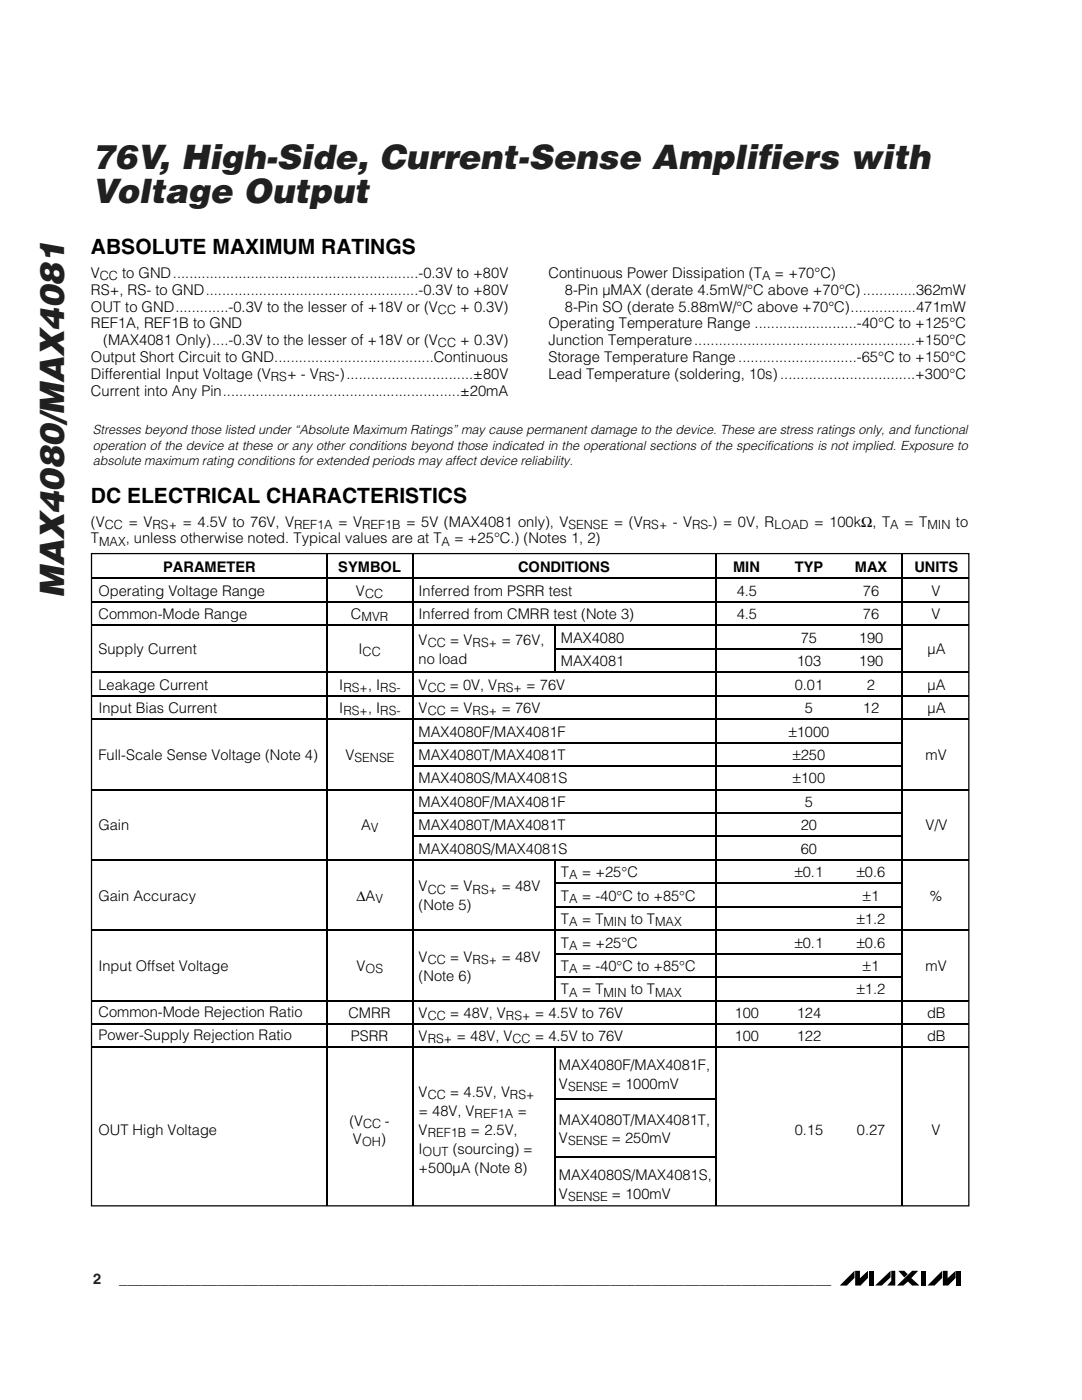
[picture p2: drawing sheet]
<svg xmlns="http://www.w3.org/2000/svg" width="216mm" height="279mm" viewBox="0 0 216 279" stroke-linecap="round" stroke-linejoin="round" font-family="sans-serif">
<defs><g id="words">
<g font-size="6.7" fill="#231f20">
<text x="18.4" y="33.8">76V, High-Side, Current-Sense Amplifiers with</text>
<text x="18.4" y="40.5">Voltage Output</text>
<text x="12.8" y="119.4" transform="rotate(-90 12.8 119.4)">MAX4080/MAX4081</text>
</g>
<g font-size="4.2">
<text x="18.1" y="50.7">ABSOLUTE MAXIMUM RATINGS</text>
<text x="18.1" y="100.5">DC ELECTRICAL CHARACTERISTICS</text>
</g>
<g font-size="2.9">
<text x="18.1" y="58.8">RS+, RS- to GND....................................................-0.3V to +80V</text>
<text x="18.1" y="55.4">V</text>
<text x="24.4" y="55.4">to GND............................................................-0.3V to +80V</text>
<text x="109.4" y="55.4">Continuous Power Dissipation (T</text>
<text x="112.7" y="58.8">8-Pin µMAX (derate 4.5mW/°C above +70°C).............362mW</text>
<text x="154.6" y="55.4">= +70°C)</text>
<text x="18.1" y="62.2">OUT to GND.............-0.3V to the lesser of +18V or (V</text>
<text x="18.1" y="65.5">REF1A, REF1B to GND</text>
<text x="91.8" y="62.2">+ 0.3V)</text>
<text x="109.4" y="65.5">Operating Temperature Range .........................-40°C to +125°C</text>
<text x="112.7" y="62.2">8-Pin SO (derate 5.88mW/°C above +70°C)................471mW</text>
<text x="20.6" y="68.9">(MAX4081 Only)....-0.3V to the lesser of +18V or (V</text>
<text x="91.8" y="68.9">+ 0.3V)</text>
<text x="109.4" y="68.9">Junction Temperature......................................................+150°C</text>
<text x="18.1" y="72.2">Output Short Circuit to GND.......................................Continuous</text>
<text x="18.1" y="75.6">Differential Input Voltage (V</text>
<text x="57.3" y="75.6">+ - V</text>
<text x="66.8" y="75.6">-)...............................±80V</text>
<text x="109.4" y="72.2">Storage Temperature Range.............................-65°C to +150°C</text>
<text x="109.4" y="75.6">Lead Temperature (soldering, 10s) .................................+300°C</text>
<text x="18.1" y="79">Current into Any Pin..........................................................±20mA</text>
<text x="18.1" y="105.1">(V</text>
<text x="25.6" y="105.1">= V</text>
<text x="36.4" y="105.1">= 4.5V to 76V, V</text>
<text x="67.4" y="105.1">= V</text>
<text x="81" y="105.1">= 5V (MAX4081 only), V</text>
<text x="122.5" y="105.1">= (V</text>
<text x="134.2" y="105.1">- V</text>
<text x="142.2" y="105.1">) = 0V, R</text>
<text x="162.5" y="105.1">= 100kΩ, T</text>
<text x="180.4" y="105.1">= T</text>
<text x="190.7" y="105.1">to</text>
<text x="18.1" y="108.4">T</text>
<text x="25.1" y="108.4">, unless otherwise noted. Typical values are at T</text>
<text x="90.6" y="108.4">= +25°C.) (Notes 1, 2)</text>
<text x="19.6" y="118.9">Operating Voltage Range</text>
<text x="32.5" y="114.1">PARAMETER</text>
<text x="67.5" y="114.1">SYMBOL</text>
<text x="71" y="118.9">V</text>
<text x="83.5" y="118.9">Inferred from PSRR test</text>
<text x="103.4" y="114.1">CONDITIONS</text>
<text x="146.3" y="114.1">MIN</text>
<text x="147" y="118.9">4.5</text>
<text x="158.6" y="114.1">TYP</text>
<text x="170.6" y="114.1">MAX</text>
<text x="172.2" y="118.9">76</text>
<text x="182.5" y="114.1">UNITS</text>
<text x="185.9" y="118.9">V</text>
<text x="19.6" y="123.6">Common-Mode Range</text>
<text x="70" y="123.6">C</text>
<text x="83.5" y="123.6">Inferred from CMRR test (Note 3)</text>
<text x="147" y="123.6">4.5</text>
<text x="172.2" y="123.6">76</text>
<text x="185.9" y="123.6">V</text>
<text x="19.6" y="130.6">Supply Current</text>
<text x="71.5" y="130.6">I</text>
<text x="83.5" y="128.7">V</text>
<text x="89.8" y="128.7">= V</text>
<text x="100.1" y="128.7">= 76V,</text>
<text x="111.9" y="128.2">MAX4080</text>
<text x="159.8" y="128.2">75</text>
<text x="171.4" y="128.2">190</text>
<text x="185.1" y="130.6">µA</text>
<text x="19.6" y="137.6">Leakage Current</text>
<text x="67.7" y="137.6">I</text>
<text x="73.4" y="137.6">, I</text>
<text x="83.5" y="137.6">V</text>
<text x="83.5" y="132.6">no load</text>
<text x="89.7" y="137.6">= 0V, V</text>
<text x="105" y="137.6">= 76V</text>
<text x="111.9" y="133">MAX4081</text>
<text x="158.6" y="137.6">0.01</text>
<text x="159" y="133">103</text>
<text x="171.4" y="133">190</text>
<text x="173" y="137.6">2</text>
<text x="185.1" y="137.6">µA</text>
<text x="19.6" y="142.4">Input Bias Current</text>
<text x="67.7" y="142.4">I</text>
<text x="73.4" y="142.4">, I</text>
<text x="83.5" y="142.4">V</text>
<text x="89.8" y="142.4">= V</text>
<text x="100.1" y="142.4">= 76V</text>
<text x="160.6" y="142.4">5</text>
<text x="172.2" y="142.4">12</text>
<text x="185.1" y="142.4">µA</text>
<text x="83.5" y="147">MAX4080F/MAX4081F</text>
<text x="157.4" y="147">±1000</text>
<text x="19.6" y="151.6">Full-Scale Sense Voltage (Note 4)</text>
<text x="68.9" y="151.6">V</text>
<text x="83.5" y="151.7">MAX4080T/MAX4081T</text>
<text x="158.2" y="151.7">±250</text>
<text x="184.7" y="151.6">mV</text>
<text x="83.5" y="156.4">MAX4080S/MAX4081S</text>
<text x="83.5" y="161.1">MAX4080F/MAX4081F</text>
<text x="158.2" y="156.4">±100</text>
<text x="160.6" y="161.1">5</text>
<text x="19.6" y="165.7">Gain</text>
<text x="72" y="165.7">A</text>
<text x="83.5" y="165.7">MAX4080T/MAX4081T</text>
<text x="159.8" y="165.7">20</text>
<text x="184.7" y="165.7">V/V</text>
<text x="83.5" y="170.4">MAX4080S/MAX4081S</text>
<text x="159.8" y="170.4">60</text>
<text x="19.6" y="179.7">Gain Accuracy</text>
<text x="71.1" y="179.7">∆A</text>
<text x="83.5" y="177.9">V</text>
<text x="89.8" y="177.9">= V</text>
<text x="100.1" y="177.9">= 48V</text>
<text x="111.9" y="175.1">T</text>
<text x="111.9" y="179.7">T</text>
<text x="116.1" y="175.1">= +25°C</text>
<text x="116.1" y="179.7">= -40°C to +85°C</text>
<text x="158.6" y="175.1">±0.1</text>
<text x="171" y="175.1">±0.6</text>
<text x="172.2" y="179.7">±1</text>
<text x="185.5" y="179.7">%</text>
<text x="83.5" y="181.6">(Note 5)</text>
<text x="111.9" y="184.5">T</text>
<text x="116.1" y="184.5">= T</text>
<text x="125.8" y="184.5">to T</text>
<text x="171" y="184.5">±1.2</text>
<text x="83.5" y="191.9">V</text>
<text x="89.8" y="191.9">= V</text>
<text x="100.1" y="191.9">= 48V</text>
<text x="111.9" y="189.1">T</text>
<text x="116.1" y="189.1">= +25°C</text>
<text x="158.6" y="189.1">±0.1</text>
<text x="171" y="189.1">±0.6</text>
<text x="19.6" y="193.7">Input Offset Voltage</text>
<text x="71.1" y="193.7">V</text>
<text x="83.5" y="195.7">(Note 6)</text>
<text x="111.9" y="193.8">T</text>
<text x="116.1" y="193.8">= -40°C to +85°C</text>
<text x="172.2" y="193.8">±1</text>
<text x="184.7" y="193.7">mV</text>
<text x="19.6" y="202.9">Common-Mode Rejection Ratio</text>
<text x="69.5" y="203.2">CMRR</text>
<text x="83.5" y="203.2">V</text>
<text x="89.8" y="203.2">= 48V, V</text>
<text x="106.7" y="203.2">= 4.5V to 76V</text>
<text x="111.9" y="198.5">T</text>
<text x="116.1" y="198.5">= T</text>
<text x="125.8" y="198.5">to T</text>
<text x="146.6" y="203.2">100</text>
<text x="159" y="203.2">124</text>
<text x="171" y="198.5">±1.2</text>
<text x="185" y="203.2">dB</text>
<text x="19.6" y="207.5">Power-Supply Rejection Ratio</text>
<text x="70" y="207.8">PSRR</text>
<text x="83.5" y="207.8">V</text>
<text x="91.1" y="207.8">= 48V, V</text>
<text x="106.7" y="207.8">= 4.5V to 76V</text>
<text x="146.6" y="207.8">100</text>
<text x="159" y="207.8">122</text>
<text x="185" y="207.8">dB</text>
<text x="111.5" y="213.6">MAX4080F/MAX4081F,</text>
<text x="83.5" y="218.9">V</text>
<text x="89.8" y="218.9">= 4.5V, V</text>
<text x="111.5" y="217.3">V</text>
<text x="122" y="217.3">= 1000mV</text>
<text x="19.6" y="226.5">OUT High Voltage</text>
<text x="69.7" y="224.7">(V</text>
<text x="76.8" y="224.7">-</text>
<text x="83.5" y="226.5">V</text>
<text x="83.5" y="222.7">= 48V, V</text>
<text x="93.9" y="226.5">= 2.5V,</text>
<text x="103.3" y="222.7">=</text>
<text x="111.5" y="224.5">MAX4080T/MAX4081T,</text>
<text x="158.6" y="226.5">0.15</text>
<text x="171" y="226.5">0.27</text>
<text x="185.9" y="226.5">V</text>
<text x="70.4" y="228.4">V</text>
<text x="76.1" y="228.4">)</text>
<text x="83.5" y="230.2">I</text>
<text x="90.3" y="230.2">(sourcing) =</text>
<text x="111.5" y="228.2">V</text>
<text x="122" y="228.2">= 250mV</text>
<text x="83.5" y="234">+500µA (Note 8)</text>
<text x="111.5" y="235.5">MAX4080S/MAX4081S,</text>
<text x="111.5" y="239.3">V</text>
<text x="122" y="239.3">= 100mV</text>
</g>
<g font-size="2.9" fill="#231f20">
<text x="18.6" y="256.3">2</text>
<text x="23.8" y="256.3">_______________________________________________________________________________________</text>
</g>
<g font-size="2.5">
<text x="19.9" y="55.9">CC</text>
<text x="152.1" y="55.9">A</text>
<text x="87.4" y="62.6">CC</text>
<text x="87.4" y="69.3">CC</text>
<text x="54.1" y="76">RS</text>
<text x="63.6" y="76">RS</text>
<text x="18.6" y="86.7">Stresses beyond those listed under “Absolute Maximum Ratings” may cause permanent damage to the device. These are stress ratings only, and functional</text>
<text x="18.6" y="89.7">operation of the device at these or any other conditions beyond those indicated in the operational sections of the specifications is not implied. Exposure to</text>
<text x="18.6" y="92.7">absolute maximum rating conditions for extended periods may affect device reliability.</text>
<text x="20.9" y="105.5">CC</text>
<text x="30.4" y="105.5">RS+</text>
<text x="58.7" y="105.5">REF1A</text>
<text x="72.3" y="105.5">REF1B</text>
<text x="113.4" y="105.5">SENSE</text>
<text x="128.3" y="105.5">RS+</text>
<text x="138.1" y="105.5">RS-</text>
<text x="154.5" y="105.5">LOAD</text>
<text x="177.6" y="105.5">A</text>
<text x="185" y="105.5">MIN</text>
<text x="19.8" y="108.9">MAX</text>
<text x="88.1" y="108.9">A</text>
<text x="72.8" y="119.3">CC</text>
<text x="72.1" y="124">MVR</text>
<text x="72.3" y="131">CC</text>
<text x="85.3" y="129.2">CC</text>
<text x="94.3" y="129.2">RS+</text>
<text x="68.5" y="138">RS+</text>
<text x="68.5" y="142.8">RS+</text>
<text x="75.9" y="138">RS-</text>
<text x="75.9" y="142.8">RS-</text>
<text x="85.3" y="138">CC</text>
<text x="85.3" y="142.8">CC</text>
<text x="94.3" y="142.8">RS+</text>
<text x="99.2" y="138">RS+</text>
<text x="70.7" y="152">SENSE</text>
<text x="74" y="166.1">V</text>
<text x="85.3" y="178.3">CC</text>
<text x="94.3" y="178.3">RS+</text>
<text x="113.6" y="175.5">A</text>
<text x="74.9" y="180.1">V</text>
<text x="113.6" y="180.1">A</text>
<text x="113.6" y="184.9">A</text>
<text x="120.4" y="184.9">MIN</text>
<text x="130.7" y="184.9">MAX</text>
<text x="113.6" y="189.5">A</text>
<text x="72.9" y="194.1">OS</text>
<text x="85.3" y="192.3">CC</text>
<text x="94.3" y="192.3">RS+</text>
<text x="113.6" y="194.2">A</text>
<text x="85.3" y="203.6">CC</text>
<text x="101" y="203.6">RS+</text>
<text x="113.6" y="198.9">A</text>
<text x="120.4" y="198.9">MIN</text>
<text x="130.7" y="198.9">MAX</text>
<text x="85.3" y="208.2">RS+</text>
<text x="102.3" y="208.2">CC</text>
<text x="85.3" y="219.3">CC</text>
<text x="101.8" y="219.3">RS+</text>
<text x="113.3" y="217.7">SENSE</text>
<text x="72.4" y="225.1">CC</text>
<text x="85.3" y="226.9">REF1B</text>
<text x="94.7" y="223.1">REF1A</text>
<text x="72.2" y="228.8">OH</text>
<text x="84.3" y="230.6">OUT</text>
<text x="113.3" y="228.6">SENSE</text>
<text x="113.3" y="239.7">SENSE</text>
</g>
</g></defs>
<path d="M171.2 253.7v1.4l-1.5 1.5h-1.4zM171.4 253.7h.9v1.5l1.6-1.5v1.4l-1.5 1.5h-1zM174.1 253.7h.9v2.9h-.9zM175.4 256.6l3-2.9v1.3l-1.7 1.6zM178.6 253.7h.8v2.9h-1.6l.8-.9zM180 253.7h1.2l.7 .6-.7 .7zM179.7 256.6l3-2.9h1.2l-1.3 1.4 1.6 1.5h-1.5l-.8-.8-.9 .8zM184.5 253.7h1v2.9h-1zM188.7 253.7v1.4l-1.5 1.5h-1.4zM188.9 253.7h.9v1.5l1.6-1.5v1.4l-1.5 1.5h-1zM191.6 253.7h.9v2.9h-.9z" fill="#000"/>
<path d="M166.3 250h26.8v8.6h-26.8z" fill-rule="evenodd" fill="#fff"/>
<path d="M170.5 253.6v1.5l-1.5 1.5h-1.4zM170.6 253.6h1v1.5l1.6-1.5v1.5l-1.5 1.5h-1.1zM173.3 253.6h1v3h-1zM174.6 256.6l3.1-3v1.3l-1.7 1.7zM177.8 253.6h.8v3h-1.6l.8-1zM179.3 253.6h1.1l.7 .7-.6 .6zM179 256.6l3-3h1.2l-1.4 1.5 1.7 1.5h-1.5l-.8-.8-.9 .8zM183.8 253.6h.9v3h-.9zM188 253.6v1.4l-1.5 1.6h-1.4zM188.1 253.6h1v1.5l1.6-1.5v1.4l-1.5 1.6h-1.1zM190.8 253.6h1v3h-1z" fill="#000"/>
<path d="M18.4 110.6h174.8v129.9h-174.8z" fill-rule="evenodd" fill="#fff"/>
<g fill="#000">
<path d="M65.1 110.6h.2zM82.3 110.6h.2zM142.8 110.6h.2zM179.9 110.6h.2zM65.1 129.4h.2v.2h-.2zM82.3 129.4h.2v.2h-.2zM65.1 148.1h.2v.2h-.2zM65.1 152.8h.2v.2h-.2zM65.1 162.1h.2v.2h-.2zM65.1 166.8h.2v.2h-.2zM65.1 176.2h.2v.2h-.2zM82.3 176.2h.2v.2h-.2z"/>
<path d="M65.1 180.8h.2v.2h-.2zM65.1 190.2h.2v.2h-.2zM65.1 194.9h.2v.2h-.2zM82.3 180.8h.2v.2h-.2zM82.3 190.2h.2v.2h-.2zM82.3 194.9h.2v.2h-.2zM65.1 219.3h.2v.2h-.2zM82.3 219.3h.2v.2h-.2zM179.9 219.3h.2v.2h-.2zM65.1 230.7h.2v.2h-.2zM82.3 230.7h.2v.2h-.2zM179.9 230.7h.2v.2h-.2z"/>
</g>
<g fill="none" stroke="#000" stroke-width=".2">
<path d="M18.3 115.4h174.9M65.2 110.6v4.6M65.2 115.6v4.4M82.4 110.6v4.6M82.4 115.6v4.4M142.9 110.6v4.6M142.9 115.6v4.4M180 110.6v4.6M180 115.6v4.4M18.3 120.1h174.9M18.3 124.8h174.9M18.3 134.2h174.9"/>
<path d="M18.3 138.8h174.9M65.2 120.2v4.4M65.2 124.9v4.5M65.2 129.6v4.4M65.2 134.3v4.4M65.2 138.9v4.5M82.4 120.2v4.4M82.4 124.9v4.5M82.4 129.6v4.4M82.4 134.3v4.4M82.4 138.9v4.5M110.6 129.5h69.5"/>
<path d="M110.7 124.9v4.5M110.7 129.6v4.4M142.9 120.2v4.4M142.9 124.9v4.5M142.9 129.6v4.4M142.9 134.3v4.4M142.9 138.9v4.5M180 120.2v4.4M180 124.9v4.5M180 129.6v4.4M180 134.3v4.4M180 138.9v4.5"/>
<path d="M18.3 143.6h174.9M18.3 157.6h174.9M65.2 143.7v4.4M65.2 148.3v4.4M65.2 153v4.5M65.2 157.7v4.4M82.3 148.2h97.8M82.3 152.9h97.8M82.4 143.7v4.4M82.4 148.3v4.4M82.4 153v4.5M82.4 157.7v4.4"/>
<path d="M142.9 143.7v4.4M142.9 148.3v4.4M142.9 153v4.5M142.9 157.7v4.4M180 143.7v4.4M180 148.3v4.4M180 153v4.5M180 157.7v4.4M18.3 171.6h174.9M65.2 162.3v4.4M65.2 167v4.5M65.2 171.7v4.4"/>
<path d="M65.2 176.4v4.4M82.3 162.2h97.8M82.3 166.9h97.8M82.4 162.3v4.4M82.4 167v4.5M82.4 171.7v4.4M82.4 176.4v4.4M110.6 176.3h69.5M110.7 171.7v4.4M110.7 176.4v4.4M142.9 162.3v4.4M142.9 167v4.5"/>
<path d="M142.9 171.7v4.4M142.9 176.4v4.4M180 162.3v4.4M180 167v4.5M180 171.7v4.4M180 176.4v4.4M18.3 185.7h174.9M18.3 199.7h174.9M65.2 181v4.5M65.2 185.8v4.4M65.2 190.4v4.4M65.2 195.1v4.5"/>
<path d="M65.2 199.8v4.4M82.4 181v4.5M82.4 185.8v4.4M82.4 190.4v4.4M82.4 195.1v4.5M82.4 199.8v4.4M110.6 180.9h69.5M110.6 190.3h69.5M110.6 195h69.5M110.7 181v4.5M110.7 185.8v4.4M110.7 190.4v4.4"/>
<path d="M110.7 195.1v4.5M142.9 181v4.5M142.9 185.8v4.4M142.9 190.4v4.4M142.9 195.1v4.5M142.9 199.8v4.4M180 181v4.5M180 185.8v4.4M180 190.4v4.4M180 195.1v4.5M180 199.8v4.4M18.3 204.4h174.9"/>
<path d="M18.3 209h174.9M65.2 204.5v4.4M65.2 209.2v10.1M65.2 219.5v11.2M82.4 204.5v4.4M82.4 209.2v10.1M82.4 219.5v11.2M110.6 219.4h32.4M110.7 209.2v10.1M110.7 219.5v11.2M142.9 204.5v4.4M142.9 209.2v10.1"/>
<path d="M142.9 219.5v11.2M180 204.5v4.4M180 209.2v10.1M180 219.5v11.2M65.2 230.9v9.7M82.4 230.9v9.7M110.6 230.8h32.4M110.7 230.9v9.7M142.9 230.9v9.7M180 230.9v9.7"/>
</g>
<path d="M18.3 110.5h175v130.2h-175z" fill="none" stroke="#000" stroke-width=".25"/>
<use href="#words"/>
</svg>
